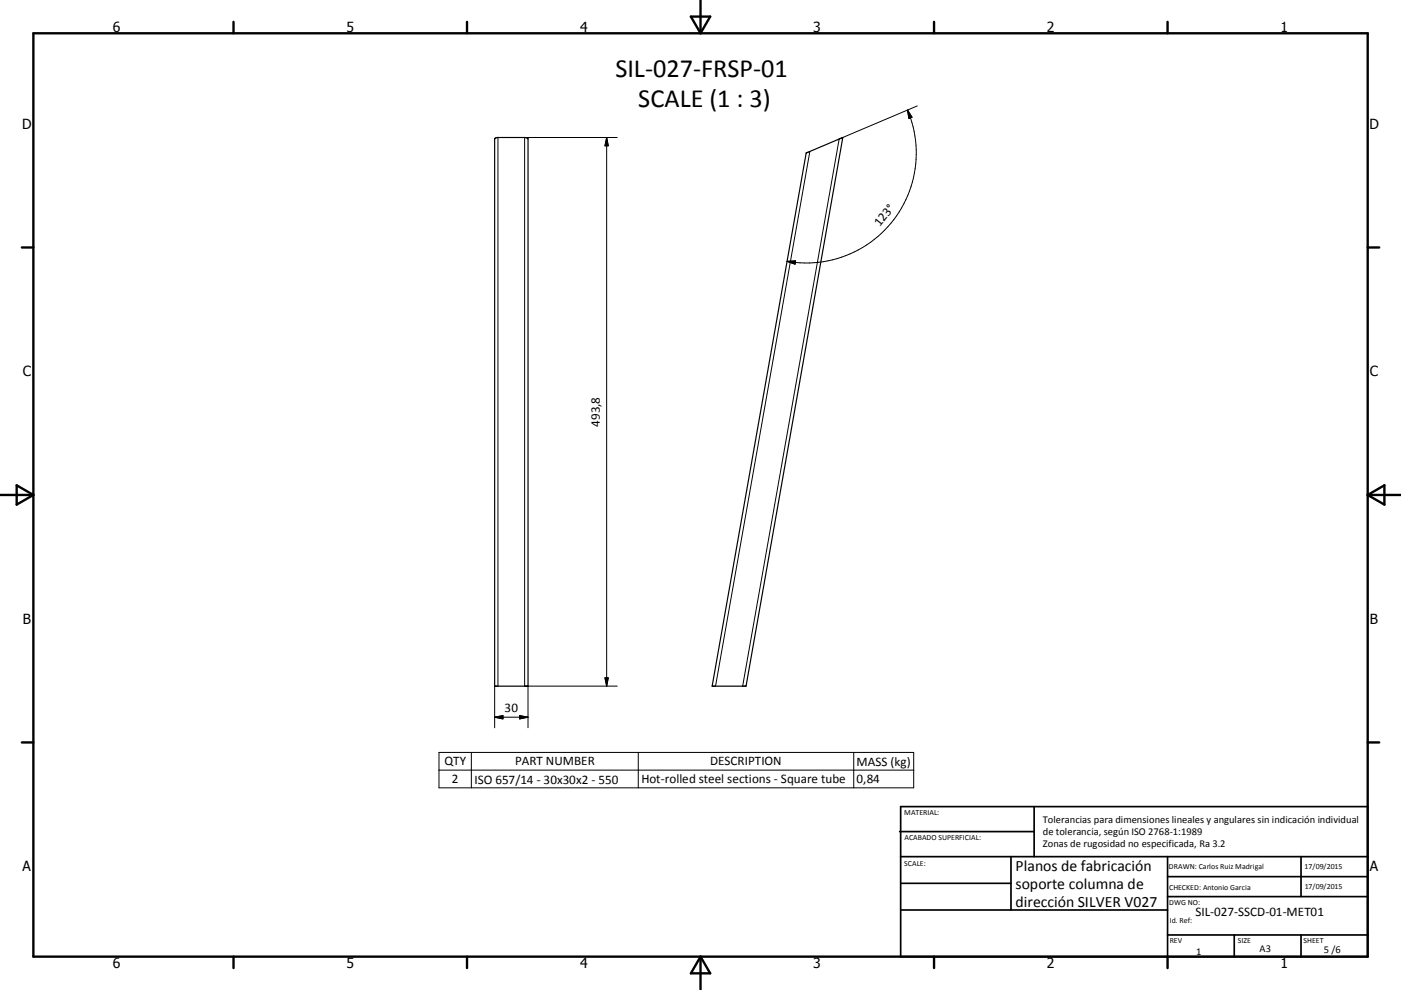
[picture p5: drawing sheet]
<svg xmlns="http://www.w3.org/2000/svg" width="420mm" height="297mm" viewBox="0 0 420 297" stroke-linecap="round" stroke-linejoin="round" font-family="sans-serif">
<defs><g id="words">
<g font-size="7.9">
<text x="184.5" y="23.2">SIL-027-FRSP-01</text>
<text x="191.3" y="32.2">SCALE (1 : 3)</text>
</g>
<g font-size="4.7">
<text x="304.5" y="261.2">Planos de fabricación</text>
<text x="304.5" y="266.6">soporte columna de</text>
<text x="304.5" y="272">dirección SILVER V027</text>
</g>
<g font-size="4.2">
<text x="33.9" y="9.6">6</text>
<text x="103.9" y="9.6">5</text>
<text x="173.9" y="9.6">4</text>
<text x="243.8" y="9.6">3</text>
<text x="313.9" y="9.6">2</text>
<text x="383.9" y="9.6">1</text>
<text x="6.7" y="38.7">D</text>
<text x="410.5" y="38.7">D</text>
<text x="6.9" y="112.9">C</text>
<text x="410.7" y="112.9">C</text>
<text x="6.9" y="187.1">B</text>
<text x="410.7" y="187.1">B</text>
<text x="6.8" y="261.4">A</text>
<text x="410.7" y="261.4">A</text>
<text x="33.9" y="290.4">6</text>
<text x="103.9" y="290.4">5</text>
<text x="173.9" y="290.4">4</text>
<text x="243.8" y="290.4">3</text>
<text x="313.9" y="290.4">2</text>
<text x="383.9" y="290.4">1</text>
</g>
<g font-size="3.9">
<text x="263.8" y="68.2" transform="rotate(-51 263.8 68.2)">123°</text>
<text x="179.8" y="128" transform="rotate(-90 179.8 128)">493,8</text>
<text x="151.3" y="213.6">30</text>
<text x="133.3" y="229.6">QTY</text>
<text x="154.4" y="229.6">PART NUMBER</text>
<text x="212.9" y="229.6">DESCRIPTION</text>
<text x="256.8" y="229.8">MASS (kg)</text>
<text x="135.5" y="234.9">2</text>
<text x="142.2" y="235.1">ISO 657/14 - 30x30x2 - 550</text>
<text x="192.3" y="235">Hot-rolled steel sections - Square tube</text>
<text x="256.8" y="234.9">0,84</text>
<text x="358.4" y="274.9">SIL-027-SSCD-01-MET01</text>
</g>
<g font-size="3.1">
<text x="312.7" y="246.8">Tolerancias para dimensiones lineales y angulares sin indicación individual</text>
<text x="312.7" y="250.4">de tolerancia, según ISO 2768-1:1989</text>
<text x="312.7" y="254">Zonas de rugosidad no especificada, Ra 3.2</text>
<text x="358.6" y="286.5">1</text>
<text x="377.6" y="285.6">A3</text>
<text x="396.9" y="285.9">5 /6</text>
</g>
<g font-size="2.4">
<text x="271.1" y="244.4">MATERIAL:</text>
<text x="271.2" y="252">ACABADO SUPERFICIAL:</text>
<text x="271.1" y="259.7">SCALE:</text>
<text x="350.4" y="260.8">DRAWN: Carlos Ruiz Madrigal</text>
<text x="391.1" y="260.6">17/09/2015</text>
<text x="350.5" y="267">CHECKED: Antonio Garcia</text>
<text x="391.2" y="266.7">17/09/2015</text>
<text x="350.5" y="271.4">DWG NO:</text>
<text x="350.7" y="276.9">Id. Ref:</text>
<text x="350.7" y="282.8">REV</text>
<text x="371.1" y="282.9">SIZE</text>
<text x="390.8" y="283">SHEET</text>
</g>
</g></defs>
<path d="M148.4 41.5l.7-.2h8.4l.8 .4v164.2h-10zM241.7 45.9h.1M252.7 41.3h.1M252.7 41.3l-11 4.6M252.7 41.3l-29 164.6h-10.2l28.2-160" fill="none" stroke="#000" stroke-width=".36"/>
<g fill="none" stroke="#000" stroke-width=".3">
<path d="M272.1 33a33 33 0 0 1-36.1 45.4M272.1 33l1.3 2.2-.9 .3zM275 31.8l-23.4 9.9-28.9 164.2M149.3 41.3v164.6M181.9 41.3v164.6M181.9 41.3l.5 2.4h-1zM185.1 41.3h-27.8v164.6h27.8M242.8 45.4l-28.3 160.5M236 78.4l2.5-.1-.1 1zM148.3 215.2h10M148.3 215.2l2.5-.5v1zM148.3 205.9v12.4"/>
<path d="M155.8 214.7l2.5 .5-2.5 .5zM158.3 205.9v12.4M181.4 203.4h1l-.5 2.5zM131.6 225.7h142.3v10.7h-142.3zM131.6 231h142.3M141.3 225.7v10.7M191.4 225.7v10.7M256 225.7v10.7"/>
</g>
<g fill="none" stroke="#000" stroke-width=".71">
<path d="M10 10h400v277h-400zM70 6.6v3.4M140 6.6v3.4M207.1 5h5.8l-2.9 5zM210 0v10M280 6.6v3.4M350 6.6v3.4M6.6 74.2h3.4M410 74.2h3.5M0 148.5h10M5 145.6l5 2.9-5 2.9zM410 148.5h10.1"/>
<path d="M410 148.5l5.1-2.9v5.8zM6.6 222.7h3.4M410 222.7h3.5M70 287v3.4M140 287v3.4M210 287v10M210 287l2.9 5h-5.8zM280 287v3.4M350 287v3.4"/>
</g>
<g fill="none" stroke="#000" stroke-width=".51">
<path d="M269.7 249.5h40.3M270 242h140v45h-140zM270 257h140M303.1 257v16M310 242v15M350 257v30M390.1 257v12M270 265h33.1M270 273h80M350 269h60M350 263h60M350 280.5h60"/>
<path d="M370 280.5v6.5M390.1 280.5v6.5"/>
</g>
<path d="M272.1 33l1.3 2.2-.9 .3zM181.9 41.3l.5 2.4h-1zM236 78.4l2.5-.1-.1 1zM148.3 215.2l2.5-.5v1zM155.8 214.7l2.5 .5-2.5 .5zM181.4 203.4h1l-.5 2.5z" fill="#000" stroke="#000" stroke-width=".3"/>
<use href="#words"/>
</svg>
